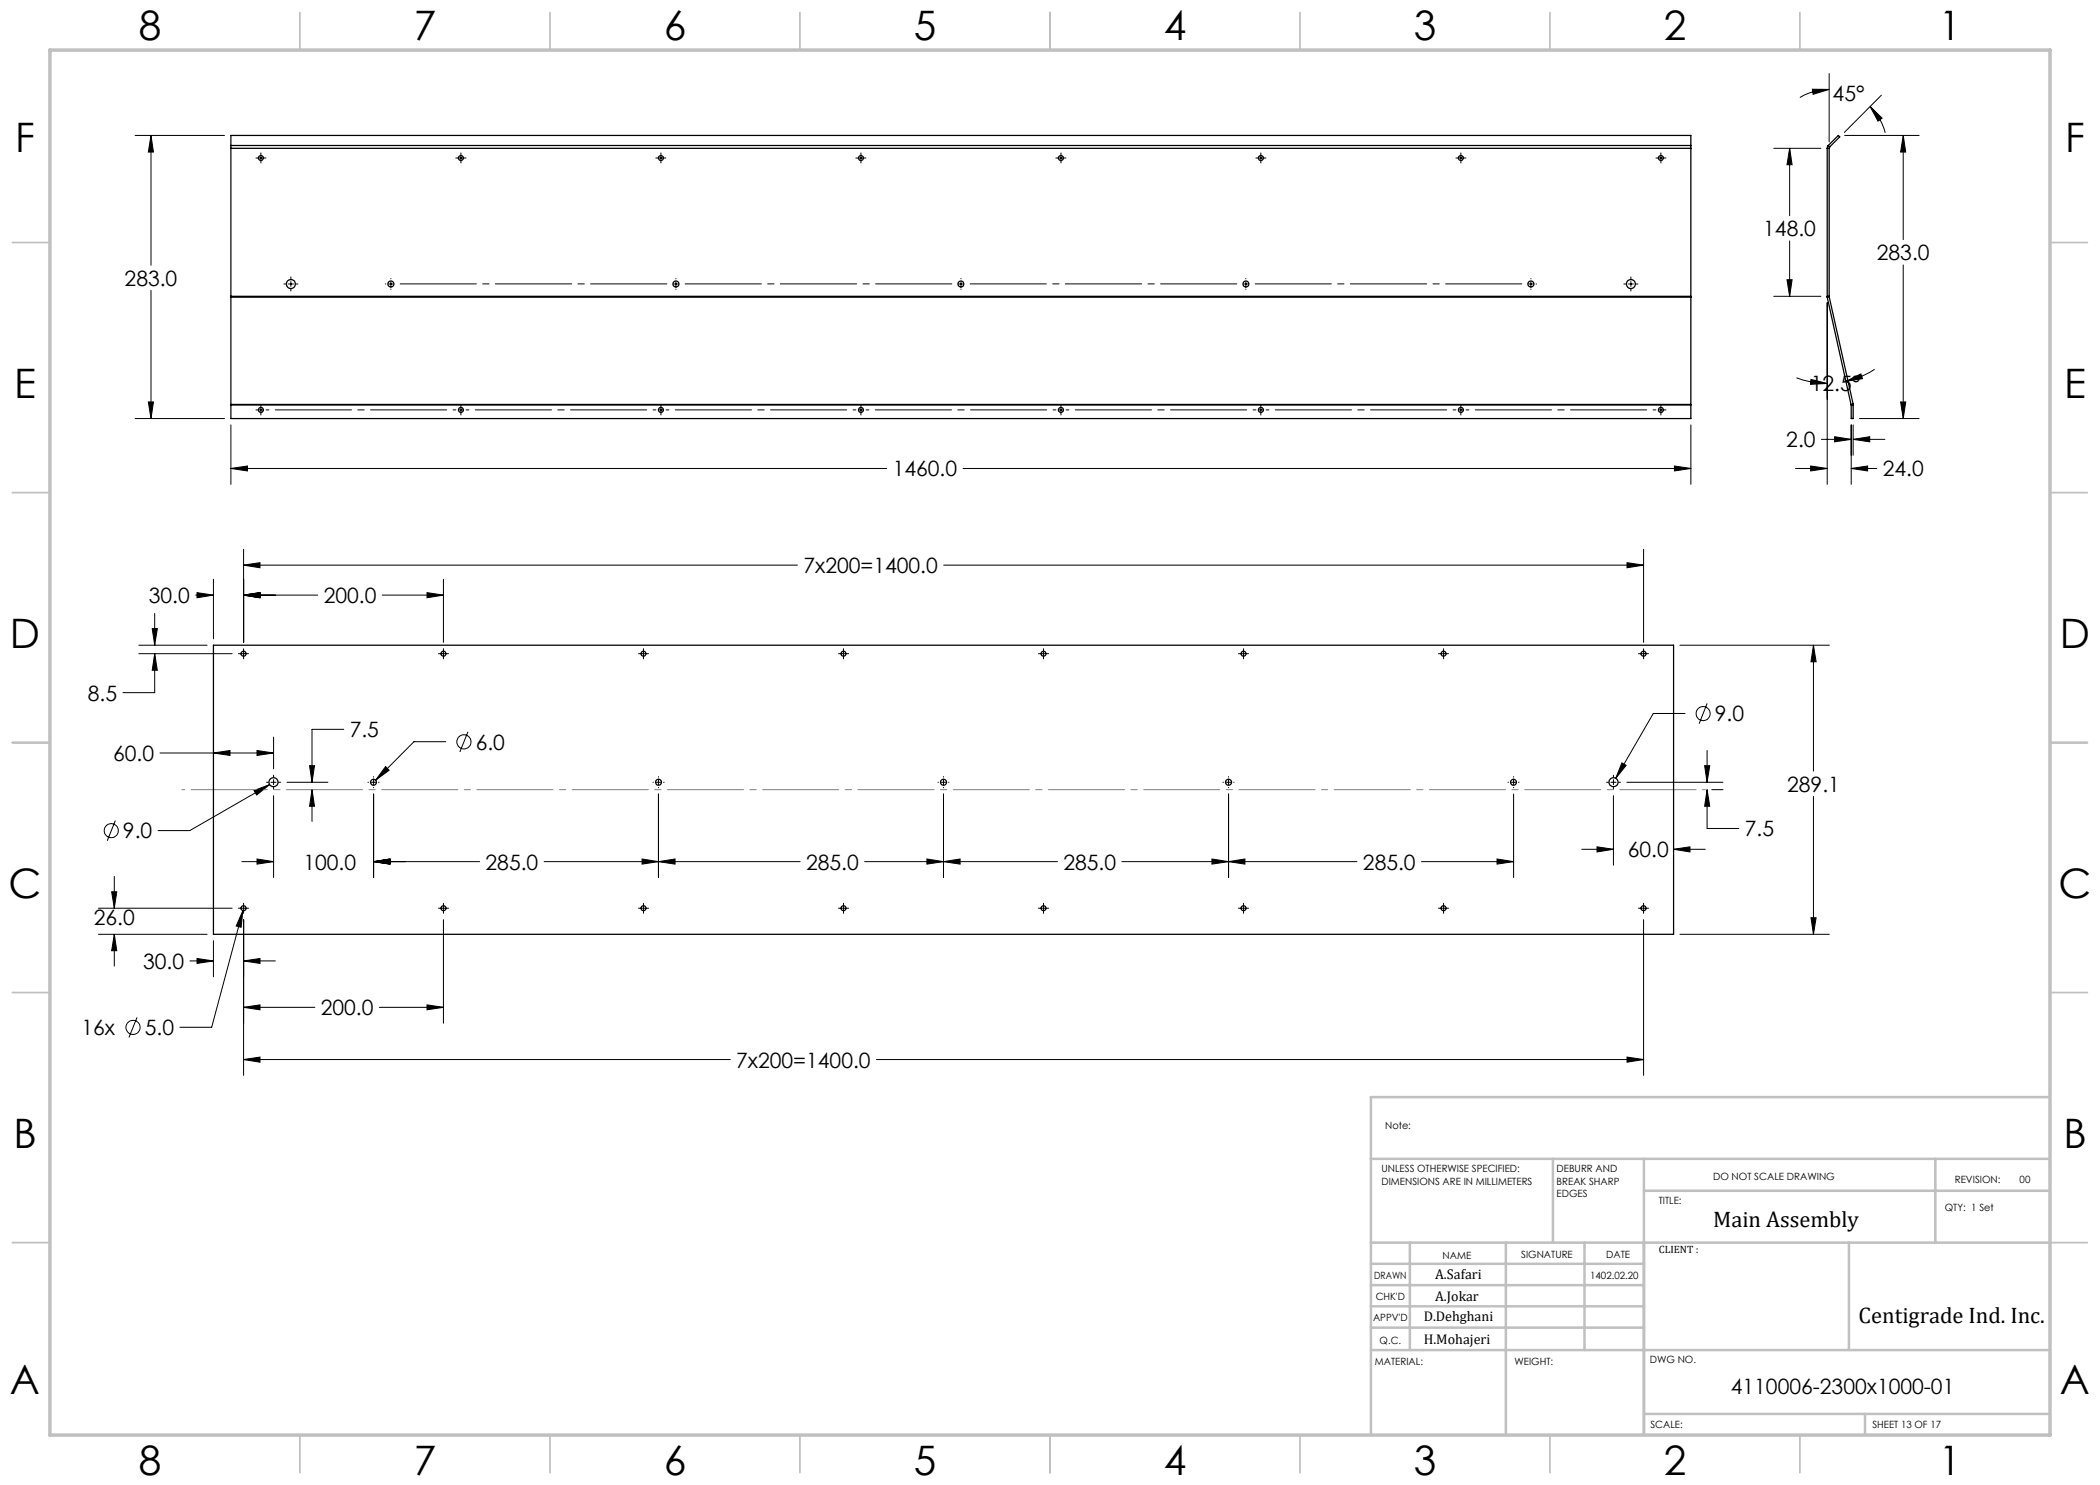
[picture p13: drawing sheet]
<svg xmlns="http://www.w3.org/2000/svg" width="420mm" height="297mm" viewBox="0 0 420 297" stroke-linecap="round" stroke-linejoin="round" font-family="sans-serif">
<defs><g id="words">
<g font-size="8.1">
<text x="27.8" y="8">8</text>
<text x="82.8" y="8">7</text>
<text x="132.8" y="8">6</text>
<text x="182.8" y="8">5</text>
<text x="232.8" y="8">4</text>
<text x="282.8" y="8">3</text>
<text x="332.8" y="8">2</text>
<text x="387.8" y="8">1</text>
<text x="3" y="30.4">F</text>
<text x="413" y="30.4">F</text>
<text x="2.8" y="79.6">E</text>
<text x="412.8" y="79.6">E</text>
<text x="2" y="129.6">D</text>
<text x="412" y="129.6">D</text>
<text x="1.7" y="179.6">C</text>
<text x="411.7" y="179.6">C</text>
<text x="2.7" y="229.6">B</text>
<text x="412.7" y="229.6">B</text>
<text x="2" y="278.9">A</text>
<text x="412" y="278.9">A</text>
<text x="27.8" y="295">8</text>
<text x="82.8" y="295">7</text>
<text x="132.8" y="295">6</text>
<text x="182.8" y="295">5</text>
<text x="232.8" y="295">4</text>
<text x="282.8" y="295">3</text>
<text x="332.8" y="295">2</text>
<text x="387.8" y="295">1</text>
</g>
<g font-size="4.5">
<text x="342.6" y="245.3">Main Assembly</text>
<text x="371.7" y="264.6">Centigrade Ind. Inc.</text>
</g>
<g font-size="4.2">
<text x="366.5" y="20.1">45°</text>
<text x="352.7" y="47.3">148.0</text>
<text x="375.4" y="52">283.0</text>
<text x="24.9" y="57.1">283.0</text>
<text x="362.2" y="78.2">12.5°</text>
<text x="357.3" y="89.4">2.0</text>
<text x="178.5" y="95.3">1460.0</text>
<text x="376.5" y="95.3">24.0</text>
<text x="160.7" y="114.6">7x200=1400.0</text>
<text x="29.7" y="120.6">30.0</text>
<text x="64.7" y="120.6">200.0</text>
<text x="17.6" y="140.1">8.5</text>
<text x="69.9" y="147.4">7.5</text>
<text x="95.1" y="149.9">6.0</text>
<text x="343" y="144.3">9.0</text>
<text x="22.6" y="152.2">60.0</text>
<text x="357.4" y="158.3">289.1</text>
<text x="24.6" y="167.7">9.0</text>
<text x="349" y="167.3">7.5</text>
<text x="60.7" y="173.9">100.0</text>
<text x="97.1" y="173.9">285.0</text>
<text x="161.2" y="173.9">285.0</text>
<text x="212.7" y="173.9">285.0</text>
<text x="272.6" y="173.9">285.0</text>
<text x="325.6" y="171.4">60.0</text>
<text x="18.8" y="185.1">26.0</text>
<text x="28.6" y="193.8">30.0</text>
<text x="64.2" y="203.1">200.0</text>
<text x="16.3" y="207">16x</text>
<text x="29" y="207">5.0</text>
<text x="147.2" y="213.5">7x200=1400.0</text>
<text x="346.2" y="278.8">4110006-2300x1000-01</text>
</g>
<g font-size="2.8">
<text x="287" y="255.9">A.Safari</text>
<text x="287" y="260.1">A.Jokar</text>
<text x="284.7" y="264.2">D.Dehghani</text>
<text x="284.7" y="268.7">H.Mohajeri</text>
</g>
<text font-size="2.1" x="331.8" y="250.7">CLIENT :</text>
<g font-size="2">
<text x="277" y="225.8">Note:</text>
<text x="276.3" y="234.5">UNLESS OTHERWISE SPECIFIED:</text>
<text x="276.3" y="237">DIMENSIONS ARE IN MILLIMETERS</text>
<text x="311.3" y="234.5">DEBURR AND</text>
<text x="311.3" y="237">BREAK SHARP</text>
<text x="311.3" y="239.5">EDGES</text>
<text x="342.6" y="236">DO NOT SCALE DRAWING</text>
<text x="391" y="236.6">REVISION:</text>
<text x="403.9" y="236.6">00</text>
<text x="331.8" y="240.8">TITLE:</text>
<text x="389" y="242.2">QTY: 1 Set</text>
<text x="288.5" y="251.7">NAME</text>
<text x="304.2" y="251.7">SIGNATURE</text>
<text x="321.2" y="251.7">DATE</text>
<text x="274.8" y="255.9">DRAWN</text>
<text x="318" y="255.9">1402.02.20</text>
<text x="275.1" y="260.1">CHK'D</text>
<text x="274.6" y="264.2">APPV'D</text>
<text x="275.9" y="268.7">Q.C.</text>
<text x="275" y="273">MATERIAL:</text>
<text x="302.9" y="273">WEIGHT:</text>
<text x="330" y="272.5">DWG NO.</text>
<text x="330.1" y="285.6">SCALE:</text>
<text x="374.5" y="285.6">SHEET 13 OF 17</text>
</g>
</g></defs>
<g fill="none" stroke="#000" stroke-width=".2">
<path d="M362.5 17.8l3.3 .1-3.2 1zM365.8 14.7v13.7M365.8 17.9a11.7 11.7 0 0 0-5.8 1.6M376.3 19l-7.4 7.5M27 27.1h17.9M30.2 27.1l.5 3.3h-1zM30.2 27.1v26M51.2 31.6h2M52.2 30.6v2M91.2 31.6h2M92.2 30.6v2M131.2 31.6h2"/>
<path d="M132.2 30.6v2M171.2 31.6h2M172.2 30.6v2M211.2 31.6h2M212.2 30.6v2M251.2 31.6h2M252.2 30.6v2M291.2 31.6h2M292.2 30.6v2M331.2 31.6h2M332.2 30.6v2M354.8 29.7h9.4"/>
<path d="M357.9 29.7v13.4M357.9 29.7l.5 3.2h-1zM368.9 27.1h14.9M374 21.3l2.4 2.3-.8 .6zM374 21.3a11.6 11.6 0 0 1 3 5.3M380.6 27.1v20.8M380.6 27.1l.5 3.3h-1zM30.2 58.1v25.6M56.8 56.8h.4M57.7 56.8h1M58.2 55.4v.4M58.2 56.3v1"/>
<path d="M58.2 57.8v.4M59.2 56.8h.4M77.1 56.8h.1M77.7 56.8h1M78.2 55.7v.1M78.2 56.3v1M78.2 57.8v.1M134.7 56.8h1M135.2 55.7v.1M135.2 56.3v1M135.2 57.8v.1M191.7 56.8h1"/>
<path d="M192.2 55.7v.1M192.2 56.3v1M192.2 57.8v.1M248.7 56.8h1M249.2 55.7v.1M249.2 56.3v1M249.2 57.8v.1M305.7 56.8h1M306.2 55.7v.1M306.2 56.3v1M306.2 57.8v.1M307.2 56.8h.1"/>
<path d="M324.8 56.8h.4M325.7 56.8h1M326.2 55.4v.4M326.2 56.3v1M326.2 57.8v.4M327.2 56.8h.4M354.8 59.3h9.4M357.4 55.9h1l-.5 3.4zM357.9 48.2v11.1M380.6 53v30.7M359.3 75.6a16.9 16.9 0 0 0 6.1 1.1M362.2 75.9l3.2 .8-3.3 .2z"/>
<path d="M365.4 60.5v36.4M369.2 76.3l3-1.5 .3 .9zM374.9 73.9a17.8 17.8 0 0 1-5.7 2.4M27 83.7h17.9M29.7 80.4h1l-.5 3.3zM46.2 93.7l3.3-.5v1zM46.2 85v11.9M46.2 93.7h131.1M51.2 82h1.5M52.2 81v2M91.7 82h1M92.2 81v2"/>
<path d="M131.7 82h1M132.2 81v2M171.7 82h1M172.2 81v2M192.6 93.7h145.6M211.7 82h1M212.2 81v2M251.7 82h1M252.2 81v2M291.7 82h1M292.2 81v2M331.7 82h1.5"/>
<path d="M332.2 81v2M334.9 93.2l3.3 .5-3.3 .5zM338.2 85v11.9M359.1 93.7h6.3M362.1 93.2l3.3 .5-3.3 .5zM364.3 87.9h5.9M366.9 87.3l3.3 .6-3.3 .5zM370.2 93.7h5.2M370.2 85v11.9M370.2 93.7l3.3-.5v1zM370.6 85v6M370.6 87.9h6.4"/>
<path d="M370.6 87.9l3.3-.6v1.1zM371.9 83.7h11.9M380.1 80.4h1l-.5 3.3zM39.1 119h3.6M39.4 118.5l3.3 .5-3.3 .6zM42.7 115.8v12M48.7 119l3.3-.5v1.1zM48.7 113l3.3-.5v1.1zM48.7 109.9v18.6M48.7 119h14.8M48.7 113h110.8M76.4 119h12.3"/>
<path d="M85.4 118.5l3.3 .5-3.3 .6zM88.7 115.8v12.7M188.7 113h140M325.4 112.5l3.3 .5-3.3 .6zM328.7 109.9v18.6M27.8 130.7h18.6M27.8 129h13.6M30.4 125.7h1.1l-.6 3.3zM30.9 130.7l.6 3.4h-1.1zM30.9 130.7v7.8h-6.3M30.9 122.7v6.3M47.7 130.7h2"/>
<path d="M48.7 129.7v2.1M87.7 130.7h2M88.7 129.7v2.1M127.7 130.7h2M128.7 129.7v2.1M167.7 130.7h2M168.7 129.7v2.1M207.7 130.7h2M208.7 129.7v2.1M247.7 130.7h2M248.7 129.7v2.1M287.7 130.7h2"/>
<path d="M288.7 129.7v2.1M327.7 130.7h2M328.7 129.7v2.1M336 129h29.9M362.7 129v25.2M362.7 129l.5 3.4h-1zM32 150.6h22.7M42.7 150.6l3.3-.5v1zM50.8 158.1l3.1-1.2-2.6 2.1zM51.4 150.1l3.3 .5-3.3 .5zM53.3 156.5h.4M53.9 156.9l-15.9 9.2h-6.4"/>
<path d="M54.2 156.5h1M54.7 155v.4M54.7 155.9v1M54.7 157.5v.4M54.7 147.4v6.4M54.7 159.1v16.4M55.7 156.5h.4M57.4 156.5h8.2M61.9 153.1h1l-.5 3.4zM62.4 157.9l.5 3.4h-1zM62.4 157.9v6.4M68.8 145.9h-6.4v10.6"/>
<path d="M73.6 156.5h.1M74.2 156.5h1M74.7 155.3v.1M74.7 155.9v1M74.7 157.5h.1M74.7 158.8v16.7M75.7 156.5h.1M77.1 153.3l.7 .8-2.7 1.9zM89.1 148.3h-6.3l-7.7 7.7M93.6 146.4l-1.6 4M130.6 156.5h.1M131.2 156.5h1"/>
<path d="M131.7 155.3v.1M131.7 155.9v1M131.7 157.5h.1M131.7 158.8v16.7M132.7 156.5h.1M187.6 156.5h.1M188.2 156.5h1M188.7 155.3v.1M188.7 155.9v1M188.7 157.5h.1M188.7 158.8v16.7M189.7 156.5h.1"/>
<path d="M244.6 156.5h.1M245.2 156.5h1M245.7 155.3v.1M245.7 155.9v1M245.7 157.5h.1M245.7 158.8v16.7M246.7 156.5h.1M301.6 156.5h.1M302.2 156.5h1M302.7 155.3v.1M302.7 155.9v1M302.7 157.5h.1"/>
<path d="M302.7 158.8v16.7M303.7 156.5h.1M321.3 156.5h.4M322.2 156.5h1M322.7 155v.4M322.7 155.9v1M322.7 157.5v.4M322.7 159.1v13.9M323.7 156.5h.4M324.4 152.6l.8 .5-2.1 2.6zM325.4 156.5h19.2M337 142.7h-6.3l-7.6 13"/>
<path d="M340.9 153.1h1l-.5 3.4zM341.4 140.7l-1.6 4M341.4 157.9v7.8h6.4M341.4 150.1v6.4M341.4 157.9l.5 3.4h-1zM342.3 157.9h2.3M362.7 159.3v27.6M22.3 178.4h1.1l-.5 3.2zM22.9 175.3v6.3M23.1 164.1l-1.7 4.1M48.4 172.3h6.3M51.4 171.8l3.3 .5-3.3 .5z"/>
<path d="M74.7 172.3l3.3-.5v1zM74.7 172.3h21.2M108.8 172.3h51.2M128.4 171.8l3.3 .5-3.3 .5zM131.7 172.3l3.3-.5v1zM172.9 172.3h38.6M185.4 171.8l3.3 .5-3.3 .5zM188.7 172.3l3.3-.5v1zM224.4 172.3h47M242.4 171.8l3.3 .5-3.3 .5zM245.7 172.3l3.3-.5v1zM284.3 172.3h18.4"/>
<path d="M299.4 171.8l3.3 .5-3.3 .5zM316.3 169.9h6.4M319.4 169.4l3.3 .5-3.3 .5zM334.7 169.9h6.4M334.7 169.9l3.3-.5v1zM19.7 181.6h26.7M19.7 186.9h21.7M22.9 186.9l.5 3.2h-1.1zM22.9 186.9v6.3M38 192.2h4.7M39.4 191.7l3.3 .5-3.3 .5zM42.7 188.1v7.3"/>
<path d="M47.7 181.6h2M48.6 182.1l-.4 3.4-1-.3zM48.6 182.1l-6.3 23.4h-6.3M48.7 180.7v2M48.7 192.2l3.3-.5v1zM48.7 183.9v31.2M48.7 192.2h6.4M87.7 181.6h2M88.7 180.7v2M88.7 183.9v20.7M127.7 181.6h2M128.7 180.7v2"/>
<path d="M167.7 181.6h2M168.7 180.7v2M207.7 181.6h2M208.7 180.7v2M247.7 181.6h2M248.7 180.7v2M287.7 181.6h2M288.7 180.7v2M327.7 181.6h2M328.7 180.7v2M328.7 183.9v31.2M336 186.9h29.9"/>
<path d="M362.2 183.5h1l-.5 3.4zM27.4 203.5l-1.6 4M48.7 201.5l3.3-.5v1zM48.7 211.9l3.3-.5v1zM48.7 201.5h14.3M48.7 211.9h97.4M75.9 201.5h12.8M85.4 201l3.3 .5-3.3 .5zM175.3 211.9h153.4M325.4 211.4l3.3 .5-3.3 .5z"/>
<circle cx="92.8" cy="148.4" r="1.42"/>
<circle cx="340.6" cy="142.7" r="1.42"/>
<circle cx="22.3" cy="166.1" r="1.41"/>
<circle cx="26.6" cy="205.5" r="1.42"/>
</g>
<path d="M53.2 82h38M93.2 82h38M133.2 82h38M173.2 82h38M213.2 82h38M253.2 82h38M293.2 82h38" fill="none" stroke="#000" stroke-width=".2" stroke-dasharray="15.2 1.3 1.3 1.3" stroke-dashoffset="-1.8"/>
<path d="M79.2 56.8h55M136.2 56.8h55M193.2 56.8h55M250.2 56.8h55" fill="none" stroke="#000" stroke-width=".2" stroke-dasharray="15.2 1.3 1.3 1.3" stroke-dashoffset="-.8"/>
<path d="M36.4 157.9h304.7" fill="none" stroke="#808080" stroke-width=".2" stroke-dasharray="15.2 1.3 1.3 1.3" stroke-dashoffset="-1.9"/>
<g fill="none" stroke="#c0c0c0" stroke-width=".35">
<path d="M60 2.5v7.5M110 2.5v7.5M160 2.5v7.5M210 2.5v7.5M260 2.5v7.5M310 2.5v7.5M360 2.5v7.5M2.5 48.5h7.5M410 48.5h7.5M2.5 98.5h7.5M410 98.5h7.5M2.5 148.5h7.5"/>
<path d="M410 148.5h7.5M2.5 198.5h7.5M410 198.5h7.5M2.5 248.5h7.5M410 248.5h7.5M60 287v7.5M110 287v7.5M160 287v7.5M210 287v7.5M260 287v7.5M310 287v7.5M360 287v7.5"/>
</g>
<g fill="none" stroke="#c0c0c0" stroke-width=".5">
<path d="M410 219.4h-135.8v67.4M274.2 231.8h135.8M310.6 231.8v16.7M328.8 231.8v55.2M328.8 238.2h81.2M387.1 231.8v16.7M274.2 248.5h135.8M274.2 257h54.6M274.2 252.8h54.6M282 248.5v21.5M301.2 248.5v38.3M316.9 248.5v21.5"/>
<path d="M369.8 248.5v21.5M274.2 265.5h54.6M274.2 261.3h54.6M274.2 270h135.8M328.8 282.8h81.2M373 282.8v4.2"/>
</g>
<path d="M10 10h400v277h-400z" fill="none" stroke="#c0c0c0" stroke-width=".7"/>
<path d="M30.2 27.1l.5 3.3h-1zM29.7 80.4h1l-.5 3.3zM334.9 93.2l3.3 .5-3.3 .5zM46.2 93.7l3.3-.5v1zM370.6 87.9l3.3-.6v1.1zM366.9 87.3l3.3 .6-3.3 .5zM374 21.3l2.4 2.3-.8 .6zM362.5 17.8l3.3 .1-3.2 1zM357.4 55.9h1l-.5 3.4zM357.9 29.7l.5 3.2h-1zM362.2 75.9l3.2 .8-3.3 .2zM369.2 76.3l3-1.5 .3 .9zM370.2 93.7l3.3-.5v1zM362.1 93.2l3.3 .5-3.3 .5zM380.6 27.1l.5 3.3h-1zM380.1 80.4h1l-.5 3.3zM362.7 129l.5 3.4h-1zM362.2 183.5h1l-.5 3.4zM341.4 157.9l.5 3.4h-1zM340.9 153.1h1l-.5 3.4zM39.4 191.7l3.3 .5-3.3 .5zM48.7 192.2l3.3-.5v1zM48.7 201.5l3.3-.5v1zM85.4 201l3.3 .5-3.3 .5zM48.7 211.9l3.3-.5v1zM325.4 211.4l3.3 .5-3.3 .5zM22.9 186.9l.5 3.2h-1.1zM22.3 178.4h1.1l-.5 3.2zM48.6 182.1l-1.4 3.1 1 .3zM77.1 153.3l-2 2.7 2.7-1.9zM39.4 118.5l3.3 .5-3.3 .6zM48.7 119l3.3-.5v1.1zM30.4 125.7h1.1l-.6 3.3zM30.9 130.7l.6 3.4h-1.1zM48.7 119l3.3-.5v1.1zM85.4 118.5l3.3 .5-3.3 .6zM48.7 113l3.3-.5v1.1zM325.4 112.5l3.3 .5-3.3 .6zM324.4 152.6l-1.3 3.1 2.1-2.6zM50.8 158.1l.5 .9 2.6-2.1zM62.4 157.9l.5 3.4h-1zM61.9 153.1h1l-.5 3.4zM42.7 150.6l3.3-.5v1zM51.4 150.1l3.3 .5-3.3 .5zM319.4 169.4l3.3 .5-3.3 .5zM334.7 169.9l3.3-.5v1zM51.4 171.8l3.3 .5-3.3 .5zM74.7 172.3l3.3-.5v1zM74.7 172.3l3.3-.5v1zM128.4 171.8l3.3 .5-3.3 .5zM131.7 172.3l3.3-.5v1zM185.4 171.8l3.3 .5-3.3 .5zM188.7 172.3l3.3-.5v1zM242.4 171.8l3.3 .5-3.3 .5zM245.7 172.3l3.3-.5v1zM299.4 171.8l3.3 .5-3.3 .5z" fill="#000"/>
<g fill="none" stroke="#000" stroke-width=".25">
<path d="M46.2 29.1v.6M46.2 29.7h292M46.2 29.1v-2h292v2M46.2 29.7v29.6M46.2 29.1h292M338.2 29.1v.6M338.2 29.7v29.6M365.4 29.7h.4M365.4 29.7v29.6M365.7 29.1l-.3 .6M365.7 29.1l.2 .3M365.7 29.1l2-2 .2 .3-2 2"/>
<path d="M365.8 29.7v29.6M365.9 29.4l-.1 .3M46.2 59.3v.1M46.2 59.3h292M46.2 59.4v21.5M46.2 59.4h292M338.2 59.3v.1M338.2 59.4v21.5M365.4 59.3v.1M365.4 59.3h.4M365.4 59.4l4.8 21.5M365.8 59.3h.1"/>
<path d="M365.8 59.3l-.4 .1M365.8 59.3l4.8 21.5M46.2 80.9v.1M46.2 81v2.7h292v-2.7M46.2 80.9h292M46.2 81h292M338.2 80.9v.1M370.2 80.9v.1M370.2 81h.4M370.2 81v2.7h.4v-2.7M370.6 80.8v.2M370.6 80.8l-.4 .1"/>
<path d="M42.7 129h292v57.9h-292z"/>
<circle cx="52.2" cy="31.6" r=".5"/>
<circle cx="92.2" cy="31.6" r=".5"/>
<circle cx="132.2" cy="31.6" r=".5"/>
<circle cx="172.2" cy="31.6" r=".5"/>
<circle cx="212.2" cy="31.6" r=".5"/>
<circle cx="252.2" cy="31.6" r=".51"/>
<circle cx="292.2" cy="31.6" r=".5"/>
<circle cx="332.2" cy="31.6" r=".5"/>
<circle cx="58.2" cy="56.8" r=".9"/>
<circle cx="78.2" cy="56.8" r=".6"/>
<circle cx="135.2" cy="56.8" r=".6"/>
<circle cx="192.2" cy="56.8" r=".59"/>
<circle cx="249.2" cy="56.8" r=".59"/>
<circle cx="306.2" cy="56.8" r=".6"/>
<circle cx="326.2" cy="56.8" r=".89"/>
<circle cx="52.2" cy="82" r=".5"/>
<circle cx="92.2" cy="82" r=".5"/>
<circle cx="132.2" cy="82" r=".5"/>
<circle cx="172.2" cy="82" r=".5"/>
<circle cx="212.2" cy="82" r=".5"/>
<circle cx="252.2" cy="82" r=".51"/>
<circle cx="292.2" cy="82" r=".5"/>
<circle cx="332.2" cy="82" r=".5"/>
<circle cx="48.7" cy="130.7" r=".51"/>
<circle cx="88.7" cy="130.7" r=".5"/>
<circle cx="128.7" cy="130.7" r=".5"/>
<circle cx="168.7" cy="130.7" r=".5"/>
<circle cx="208.7" cy="130.7" r=".5"/>
<circle cx="248.7" cy="130.7" r=".5"/>
<circle cx="288.7" cy="130.7" r=".5"/>
<circle cx="328.7" cy="130.7" r=".51"/>
<circle cx="54.7" cy="156.4" r=".9"/>
<circle cx="74.7" cy="156.4" r=".59"/>
<circle cx="131.7" cy="156.4" r=".59"/>
<circle cx="188.7" cy="156.5" r=".6"/>
<circle cx="245.7" cy="156.5" r=".6"/>
<circle cx="302.7" cy="156.4" r=".59"/>
<circle cx="322.7" cy="156.4" r=".9"/>
<circle cx="48.7" cy="181.7" r=".51"/>
<circle cx="88.7" cy="181.6" r=".5"/>
<circle cx="128.7" cy="181.6" r=".5"/>
<circle cx="168.7" cy="181.6" r=".5"/>
<circle cx="208.7" cy="181.6" r=".5"/>
<circle cx="248.7" cy="181.6" r=".5"/>
<circle cx="288.7" cy="181.6" r=".5"/>
<circle cx="328.7" cy="181.7" r=".51"/>
</g>
<use href="#words"/>
</svg>
